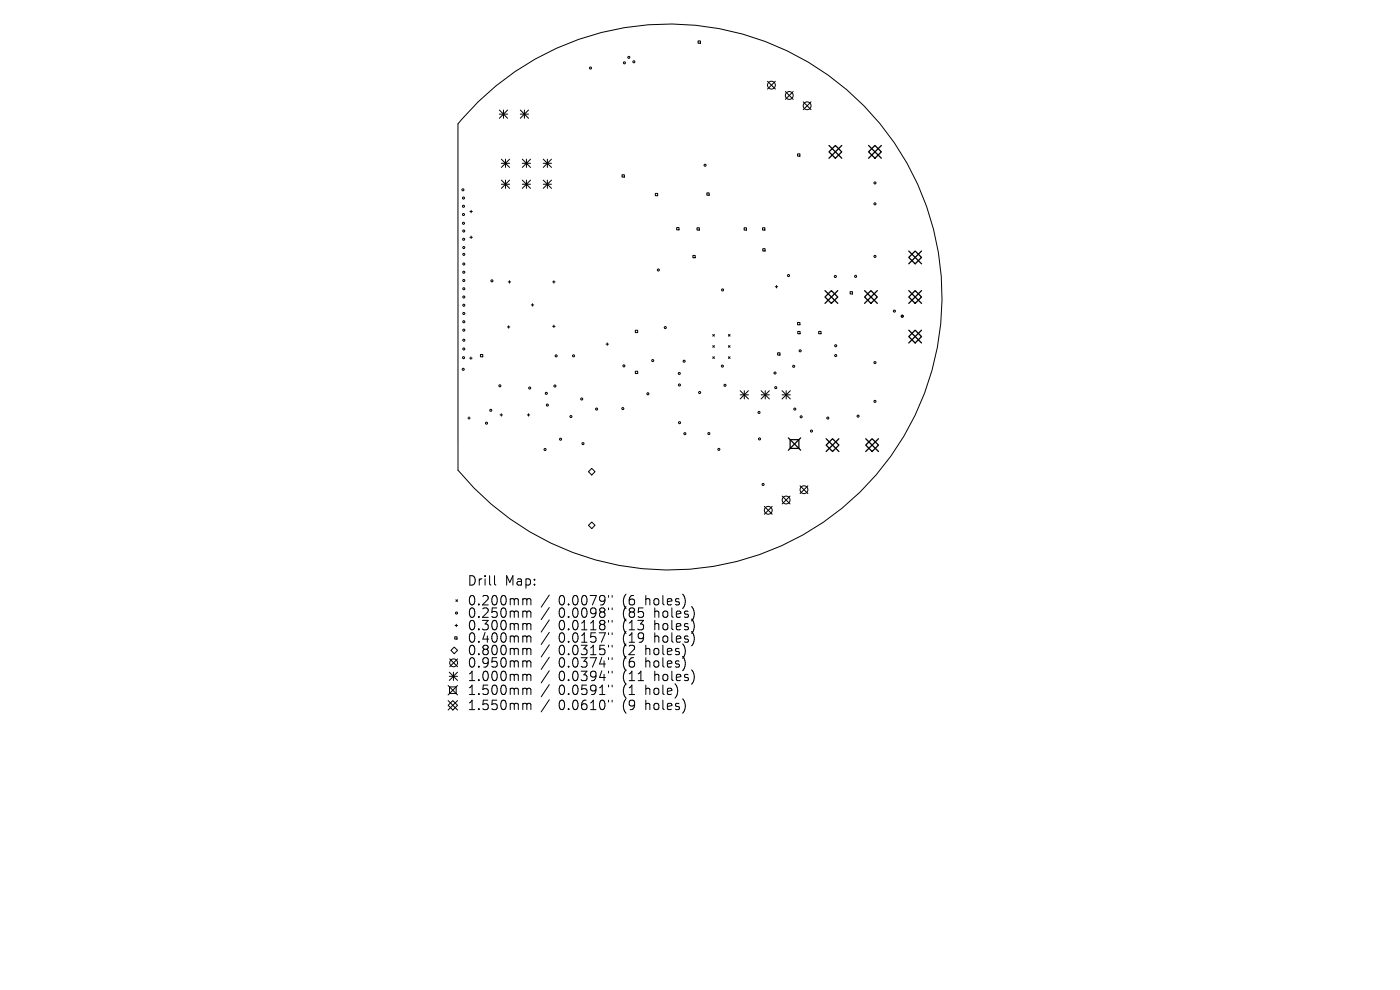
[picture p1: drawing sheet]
<svg xmlns="http://www.w3.org/2000/svg" width="297mm" height="210mm" viewBox="0 0 297 210" stroke-linecap="round" stroke-linejoin="round" font-family="sans-serif">
<defs><g id="words">
<g font-size="2.8">
<text x="99.1" y="124.5">Drill</text>
<text x="107.1" y="124.5">Map:</text>
<text x="99.1" y="128.7">0.200mm</text>
<text x="99.1" y="131.3">0.250mm</text>
<text x="118.5" y="128.7">0.0079&quot;</text>
<text x="118.5" y="131.3">0.0098&quot;</text>
<text x="132.2" y="128.7">(6</text>
<text x="132.2" y="131.3">(85</text>
<text x="137.2" y="128.7">holes)</text>
<text x="139.1" y="131.3">holes)</text>
<text x="99.1" y="134">0.300mm</text>
<text x="99.1" y="136.6">0.400mm</text>
<text x="118.5" y="134">0.0118&quot;</text>
<text x="118.5" y="136.6">0.0157&quot;</text>
<text x="132.2" y="134">(13</text>
<text x="132.2" y="136.6">(19</text>
<text x="139.1" y="134">holes)</text>
<text x="139.1" y="136.6">holes)</text>
<text x="99.1" y="139.3">0.800mm</text>
<text x="99.1" y="141.9">0.950mm</text>
<text x="118.5" y="139.3">0.0315&quot;</text>
<text x="118.5" y="141.9">0.0374&quot;</text>
<text x="132.2" y="139.3">(2</text>
<text x="132.2" y="141.9">(6</text>
<text x="137.2" y="139.3">holes)</text>
<text x="137.2" y="141.9">holes)</text>
<text x="99.1" y="144.8">1.000mm</text>
<text x="99.1" y="147.7">1.500mm</text>
<text x="118.5" y="144.8">0.0394&quot;</text>
<text x="118.5" y="147.7">0.0591&quot;</text>
<text x="132.2" y="144.8">(11</text>
<text x="132.2" y="147.7">(1</text>
<text x="137.2" y="147.7">hole)</text>
<text x="139.1" y="144.8">holes)</text>
<text x="99.1" y="150.9">1.550mm</text>
<text x="118.5" y="150.9">0.0610&quot;</text>
<text x="132.2" y="150.9">(9</text>
<text x="137.2" y="150.9">holes)</text>
</g>
</g></defs>
<g fill="none" stroke="#000" stroke-width=".21">
<path d="M148.1 8.7h.5v.5h-.5zM162.8 17.2l1.7 1.7M164.5 17.2l-1.7 1.7M166.6 19.4l1.7 1.7M168.3 19.4l-1.7 1.7M101.4 21.6a57.9 57.9 0 0 1 83.1 2.1 57.9 57.9 0 0 1-4.5 83 57.9 57.9 0 0 1-82.8-7v-73.4zM105.9 23.3l1.8 1.8M105.9 24.2h1.8M106.4 33.8l1.7 1.7M106.4 34.6h1.7M106.4 38.2l1.7 1.8M106.4 39.1h1.7"/>
<path d="M106.8 23.3v1.8M107.2 33.8v1.7M107.2 38.2v1.8M107.7 23.3l-1.8 1.8M108.1 33.8l-1.7 1.7M108.1 38.2l-1.7 1.8M110.4 24.2h1.7M110.4 23.3l1.7 1.8M110.8 38.2l1.8 1.8M110.8 34.6h1.8M110.8 39.1h1.8M110.8 33.8l1.8 1.7"/>
<path d="M111.3 23.3v1.8M111.7 33.8v1.7M111.7 38.2v1.8M112.1 23.3l-1.7 1.8M112.6 33.8l-1.8 1.7M112.6 38.2l-1.8 1.8M115.2 34.6h1.8M115.2 39.1h1.8M115.2 38.2l1.8 1.8M115.2 33.8l1.8 1.7M116.1 33.8v1.7M116.1 38.2v1.8"/>
<path d="M117 33.8l-1.8 1.7M117 38.2l-1.8 1.8M132 37.1h.5v.5h-.5zM169.2 32.6h.5v.5h-.5zM170.4 21.6l1.7 1.7M172.1 21.6l-1.7 1.7M99.7 44.9h.5M99.7 50.3h.5M99.9 44.6v.5M99.9 50.1v.5M107.8 59.8h.5M108.1 59.5v.6"/>
<path d="M117.2 59.8h.6M117.5 59.5v.6M139 41h.5v.5h-.5zM143.6 48.3h.4v.5h-.4zM147 54.2h.5v.5h-.5zM147.9 48.3h.5v.5h-.5zM150 40.9h.4v.5h-.4zM157.9 48.3h.5v.5h-.5zM161.8 48.3h.5v.5h-.5zM161.8 52.8h.5v.5h-.5zM99.6 76h.6M99.9 75.7v.5"/>
<path d="M101.9 75.2h.5v.5h-.5zM107.6 69.4h.6M107.9 69.1v.5M112.7 64.7h.5M113 64.4v.5M117.2 69.2h.6M117.5 69v.5M128.6 73h.5M128.8 72.7v.6M134.8 70.1h.5v.5h-.5zM134.8 78.7h.5v.5h-.5zM151.2 71l.4 .3"/>
<path d="M151.2 73.3l.4 .4M151.2 75.7l.4 .3M151.6 71l-.4 .3M151.6 73.3l-.4 .4M151.6 75.7l-.4 .3M154.5 71l.4 .3M154.5 73.3l.4 .4M154.5 75.7l.4 .3M154.9 71l-.4 .3M154.9 73.3l-.4 .4M154.9 75.7l-.4 .3M164.5 60.8h.5"/>
<path d="M164.7 60.6v.5M165 74.8h.5v.5h-.5zM169.2 68.4h.5v.5h-.5zM169.2 70.3h.5v.5h-.5zM173.7 70.3h.5v.5h-.5zM180.3 61.9h.5v.5h-.5zM99.2 88.7h.6M99.5 88.4v.5M106.1 88h.5M106.3 87.8v.5M111.9 88h.5M112.1 87.8v.5"/>
<path d="M157 82.9l1.8 1.7M157 83.8h1.8M157.9 82.9v1.7M158.8 82.9l-1.8 1.7M161.5 83.8h1.7M161.5 82.9l1.7 1.7M162.3 82.9v1.7M163.2 82.9l-1.7 1.7M165.9 83.8h1.8M165.9 82.9l1.8 1.7M166.8 82.9v1.7M167.7 82.9l-1.8 1.7"/>
<path d="M124.8 100.1l.7-.7 .7 .7-.7 .7zM124.8 111.4l.7-.7 .7 .7-.7 .7zM162.2 107.4l1.6 1.7M163.8 107.4l-1.6 1.7M165.9 105.2l1.7 1.7M167.6 105.2l-1.7 1.7M169.7 103l1.7 1.7M171.4 103l-1.7 1.7M95.4 139.8l1.7 1.6M96.4 137.3l.7 .7-.7 .7-.7-.7zM96.5 135.1h.5v.5h-.5zM96.5 132.7h.6"/>
<path d="M96.7 127.2l.4 .4M96.8 132.4v.5M97.1 127.2l-.4 .4M97.1 139.8l-1.7 1.6M104.9 122.1v1.7l.3 .3M111.2 127h.3l.3 .3M111.2 129.6l.5 .1 .1 .2M111.2 132.3h.3l.3 .3M111.2 134.9l.5 .1 .1 .2M111.2 137.5h.3l.3 .3M111.8 127.3l.3-.3 .4 .1 .1 1.2M111.8 127.3v1"/>
<path d="M111.8 129.9v1.1M111.8 132.6v1M111.8 135.2v1M111.8 137.8v1.1M111.8 129.9l.3-.3 .4 .1 .1 1.3M111.8 132.6l.3-.3 .4 .1 .1 1.2M111.8 135.2l.3-.3 .4 .1 .1 1.2M111.8 137.8l.3-.3 .4 .1 .1 1.3M116.5 126.2l-1.7 2.6M116.5 128.9l-1.7 2.5M116.5 131.5l-1.7 2.6M116.5 134.1l-1.7 2.6"/>
<path d="M116.5 136.8l-1.7 2.6M116.5 139.4l-1.7 2.6M129.1 126.3v.4M129.1 129v.3M129.1 131.6v.4M129.1 134.2v.4M129.1 136.9v.4M129.1 139.5v.4M129.9 126.3v.4M129.9 129v.3M129.9 131.6v.4M129.9 134.2v.4"/>
<path d="M129.9 136.9v.4M129.9 139.5v.4M95.1 149.6l1-1 1 1-1 1zM95.1 145.4l2 2M95.1 148.6l2 2M95.3 142.6l1.8 1.7M95.3 143.5h1.8M95.4 145.7h1.4v1.4h-1.4zM96.2 142.6v1.7M97.1 142.6l-1.8 1.7M97.1 145.4l-2 2M97.1 148.6l-2 2"/>
<path d="M111.2 140.2l.5 .1 .1 .2M111.2 143l.5 .1 .1 .2M111.2 146l.5 .1 .1 .2M111.2 149.2h.3l.3 .3M111.8 140.5v1M111.8 143.3v1.1M111.8 146.3v1M111.8 149.5v1M111.8 140.5l.3-.3 .4 .1 .1 1.2M111.8 143.3l.3-.3 .4 .1 .1 1.3M111.8 146.3l.3-.3 .4 .1 .1 1.2M111.8 149.5l.3-.3 .4 .1 .1 1.2"/>
<path d="M116.5 142.3l-1.7 2.6M116.5 145.2l-1.7 2.6M116.5 148.4l-1.7 2.6M129.1 142.4v.4M129.1 145.3v.4M129.1 148.5v.4M129.9 142.4v.4M129.9 145.3v.4M129.9 148.5v.4"/>
<circle cx="125.3" cy="14.4" r=".22"/>
<circle cx="132.5" cy="13.3" r=".22"/>
<circle cx="133.4" cy="12.2" r=".22"/>
<circle cx="134.5" cy="13.1" r=".22"/>
<circle cx="163.7" cy="18.1" r=".83"/>
<circle cx="149.6" cy="35.1" r=".22"/>
<circle cx="167.4" cy="20.3" r=".83"/>
<circle cx="171.2" cy="22.4" r=".83"/>
<circle cx="185.6" cy="38.8" r=".22"/>
<circle cx="98.2" cy="40.3" r=".22"/>
<circle cx="98.3" cy="42" r=".22"/>
<circle cx="98.3" cy="43.8" r=".22"/>
<circle cx="98.3" cy="47.4" r=".22"/>
<circle cx="98.3" cy="45.5" r=".22"/>
<circle cx="98.4" cy="50.8" r=".22"/>
<circle cx="98.4" cy="49" r=".22"/>
<circle cx="98.4" cy="59.5" r=".22"/>
<circle cx="98.4" cy="52.5" r=".22"/>
<circle cx="98.4" cy="54" r=".22"/>
<circle cx="98.4" cy="56" r=".22"/>
<circle cx="98.4" cy="57.8" r=".22"/>
<circle cx="104.4" cy="59.6" r=".22"/>
<circle cx="139.7" cy="57.3" r=".22"/>
<circle cx="167.3" cy="58.5" r=".22"/>
<circle cx="177.2" cy="58.6" r=".22"/>
<circle cx="181.5" cy="58.6" r=".22"/>
<circle cx="185.6" cy="43.2" r=".22"/>
<circle cx="185.6" cy="54.4" r=".22"/>
<circle cx="98.3" cy="78.3" r=".22"/>
<circle cx="98.3" cy="75.9" r=".22"/>
<circle cx="98.4" cy="66.5" r=".22"/>
<circle cx="98.4" cy="74" r=".22"/>
<circle cx="98.4" cy="70" r=".22"/>
<circle cx="98.4" cy="68.3" r=".22"/>
<circle cx="98.4" cy="64.8" r=".22"/>
<circle cx="98.4" cy="72.2" r=".22"/>
<circle cx="98.4" cy="61.3" r=".22"/>
<circle cx="98.4" cy="63" r=".22"/>
<circle cx="118" cy="75.5" r=".22"/>
<circle cx="121.7" cy="75.5" r=".22"/>
<circle cx="132.4" cy="77.6" r=".22"/>
<circle cx="138.5" cy="76.5" r=".22"/>
<circle cx="141.1" cy="69.5" r=".22"/>
<circle cx="144.1" cy="79.2" r=".22"/>
<circle cx="145.1" cy="76.6" r=".22"/>
<circle cx="153.3" cy="77.7" r=".22"/>
<circle cx="153.3" cy="61.5" r=".22"/>
<circle cx="164.4" cy="79.1" r=".22"/>
<circle cx="168.4" cy="77.7" r=".22"/>
<circle cx="169.8" cy="74.4" r=".22"/>
<circle cx="177.3" cy="73.3" r=".22"/>
<circle cx="177.3" cy="75.4" r=".22"/>
<circle cx="185.6" cy="76.9" r=".22"/>
<circle cx="189.7" cy="66" r=".22"/>
<circle cx="191.4" cy="67.1" r=".22"/>
<circle cx="103.2" cy="89.8" r=".22"/>
<circle cx="104.1" cy="87" r=".22"/>
<circle cx="106" cy="81.8" r=".22"/>
<circle cx="112.4" cy="82.3" r=".22"/>
<circle cx="115.6" cy="95.3" r=".22"/>
<circle cx="115.9" cy="83.4" r=".22"/>
<circle cx="116.1" cy="85.9" r=".22"/>
<circle cx="117.7" cy="81.9" r=".22"/>
<circle cx="118.9" cy="93.2" r=".22"/>
<circle cx="121.1" cy="88.4" r=".22"/>
<circle cx="123.4" cy="84.6" r=".22"/>
<circle cx="123.7" cy="94.1" r=".22"/>
<circle cx="126.6" cy="86.8" r=".22"/>
<circle cx="132.1" cy="86.7" r=".22"/>
<circle cx="137.4" cy="83.5" r=".22"/>
<circle cx="144.1" cy="81.7" r=".22"/>
<circle cx="144.2" cy="89.7" r=".22"/>
<circle cx="145.3" cy="92" r=".22"/>
<circle cx="148.4" cy="83.3" r=".22"/>
<circle cx="150.4" cy="92" r=".22"/>
<circle cx="152.5" cy="95.3" r=".22"/>
<circle cx="153.8" cy="81.7" r=".22"/>
<circle cx="161" cy="87.5" r=".22"/>
<circle cx="161.1" cy="93.1" r=".22"/>
<circle cx="164.6" cy="82.2" r=".22"/>
<circle cx="168.6" cy="86.8" r=".22"/>
<circle cx="170" cy="88.4" r=".22"/>
<circle cx="172.2" cy="91.4" r=".22"/>
<circle cx="175.6" cy="88.7" r=".22"/>
<circle cx="182" cy="88.3" r=".22"/>
<circle cx="185.6" cy="85.1" r=".22"/>
<circle cx="161.9" cy="102.8" r=".22"/>
<circle cx="163" cy="108.3" r=".83"/>
<circle cx="166.8" cy="106.1" r=".83"/>
<circle cx="170.6" cy="103.9" r=".83"/>
<circle cx="96.8" cy="130" r=".22"/>
<circle cx="96.2" cy="140.6" r=".83"/>
</g>
<path d="M167.2 92.9l2.7 2.6M167.6 93.3h1.9v1.8h-1.9zM169.9 92.9l-2.7 2.6" fill="none" stroke="#000" stroke-width=".26"/>
<g fill="none" stroke="#000" stroke-width=".27">
<path d="M175.9 32.2l1.3-1.3 1.4 1.3-1.4 1.4zM175.9 30.9l2.7 2.7M178.6 30.9l-2.7 2.7M184.3 32.2l1.3-1.3 1.4 1.3-1.4 1.4zM184.3 30.9l2.7 2.7M187 30.9l-2.7 2.7M192.8 54.6l1.3-1.4 1.4 1.4-1.4 1.4zM192.8 53.2l2.7 2.8M195.5 53.2l-2.7 2.8M175 63l1.4-1.4 1.3 1.4-1.3 1.4zM175 61.6l2.7 2.8M177.7 61.6l-2.7 2.8"/>
<path d="M183.4 63l1.4-1.4 1.3 1.4-1.3 1.4zM183.4 61.6l2.7 2.8M186.1 61.6l-2.7 2.8M192.8 63l1.3-1.4 1.4 1.4-1.4 1.4zM192.8 71.4l1.3-1.4 1.4 1.4-1.4 1.4zM192.8 61.6l2.7 2.8M192.8 70l2.7 2.8M195.5 61.6l-2.7 2.8M195.5 70l-2.7 2.8M175.3 94.4l1.3-1.3 1.4 1.3-1.4 1.4zM175.3 93.1l2.7 2.7M178 93.1l-2.7 2.7"/>
<path d="M183.7 94.4l1.3-1.3 1.4 1.3-1.4 1.4zM183.7 93.1l2.7 2.7M186.4 93.1l-2.7 2.7"/>
</g>
<use href="#words"/>
</svg>
